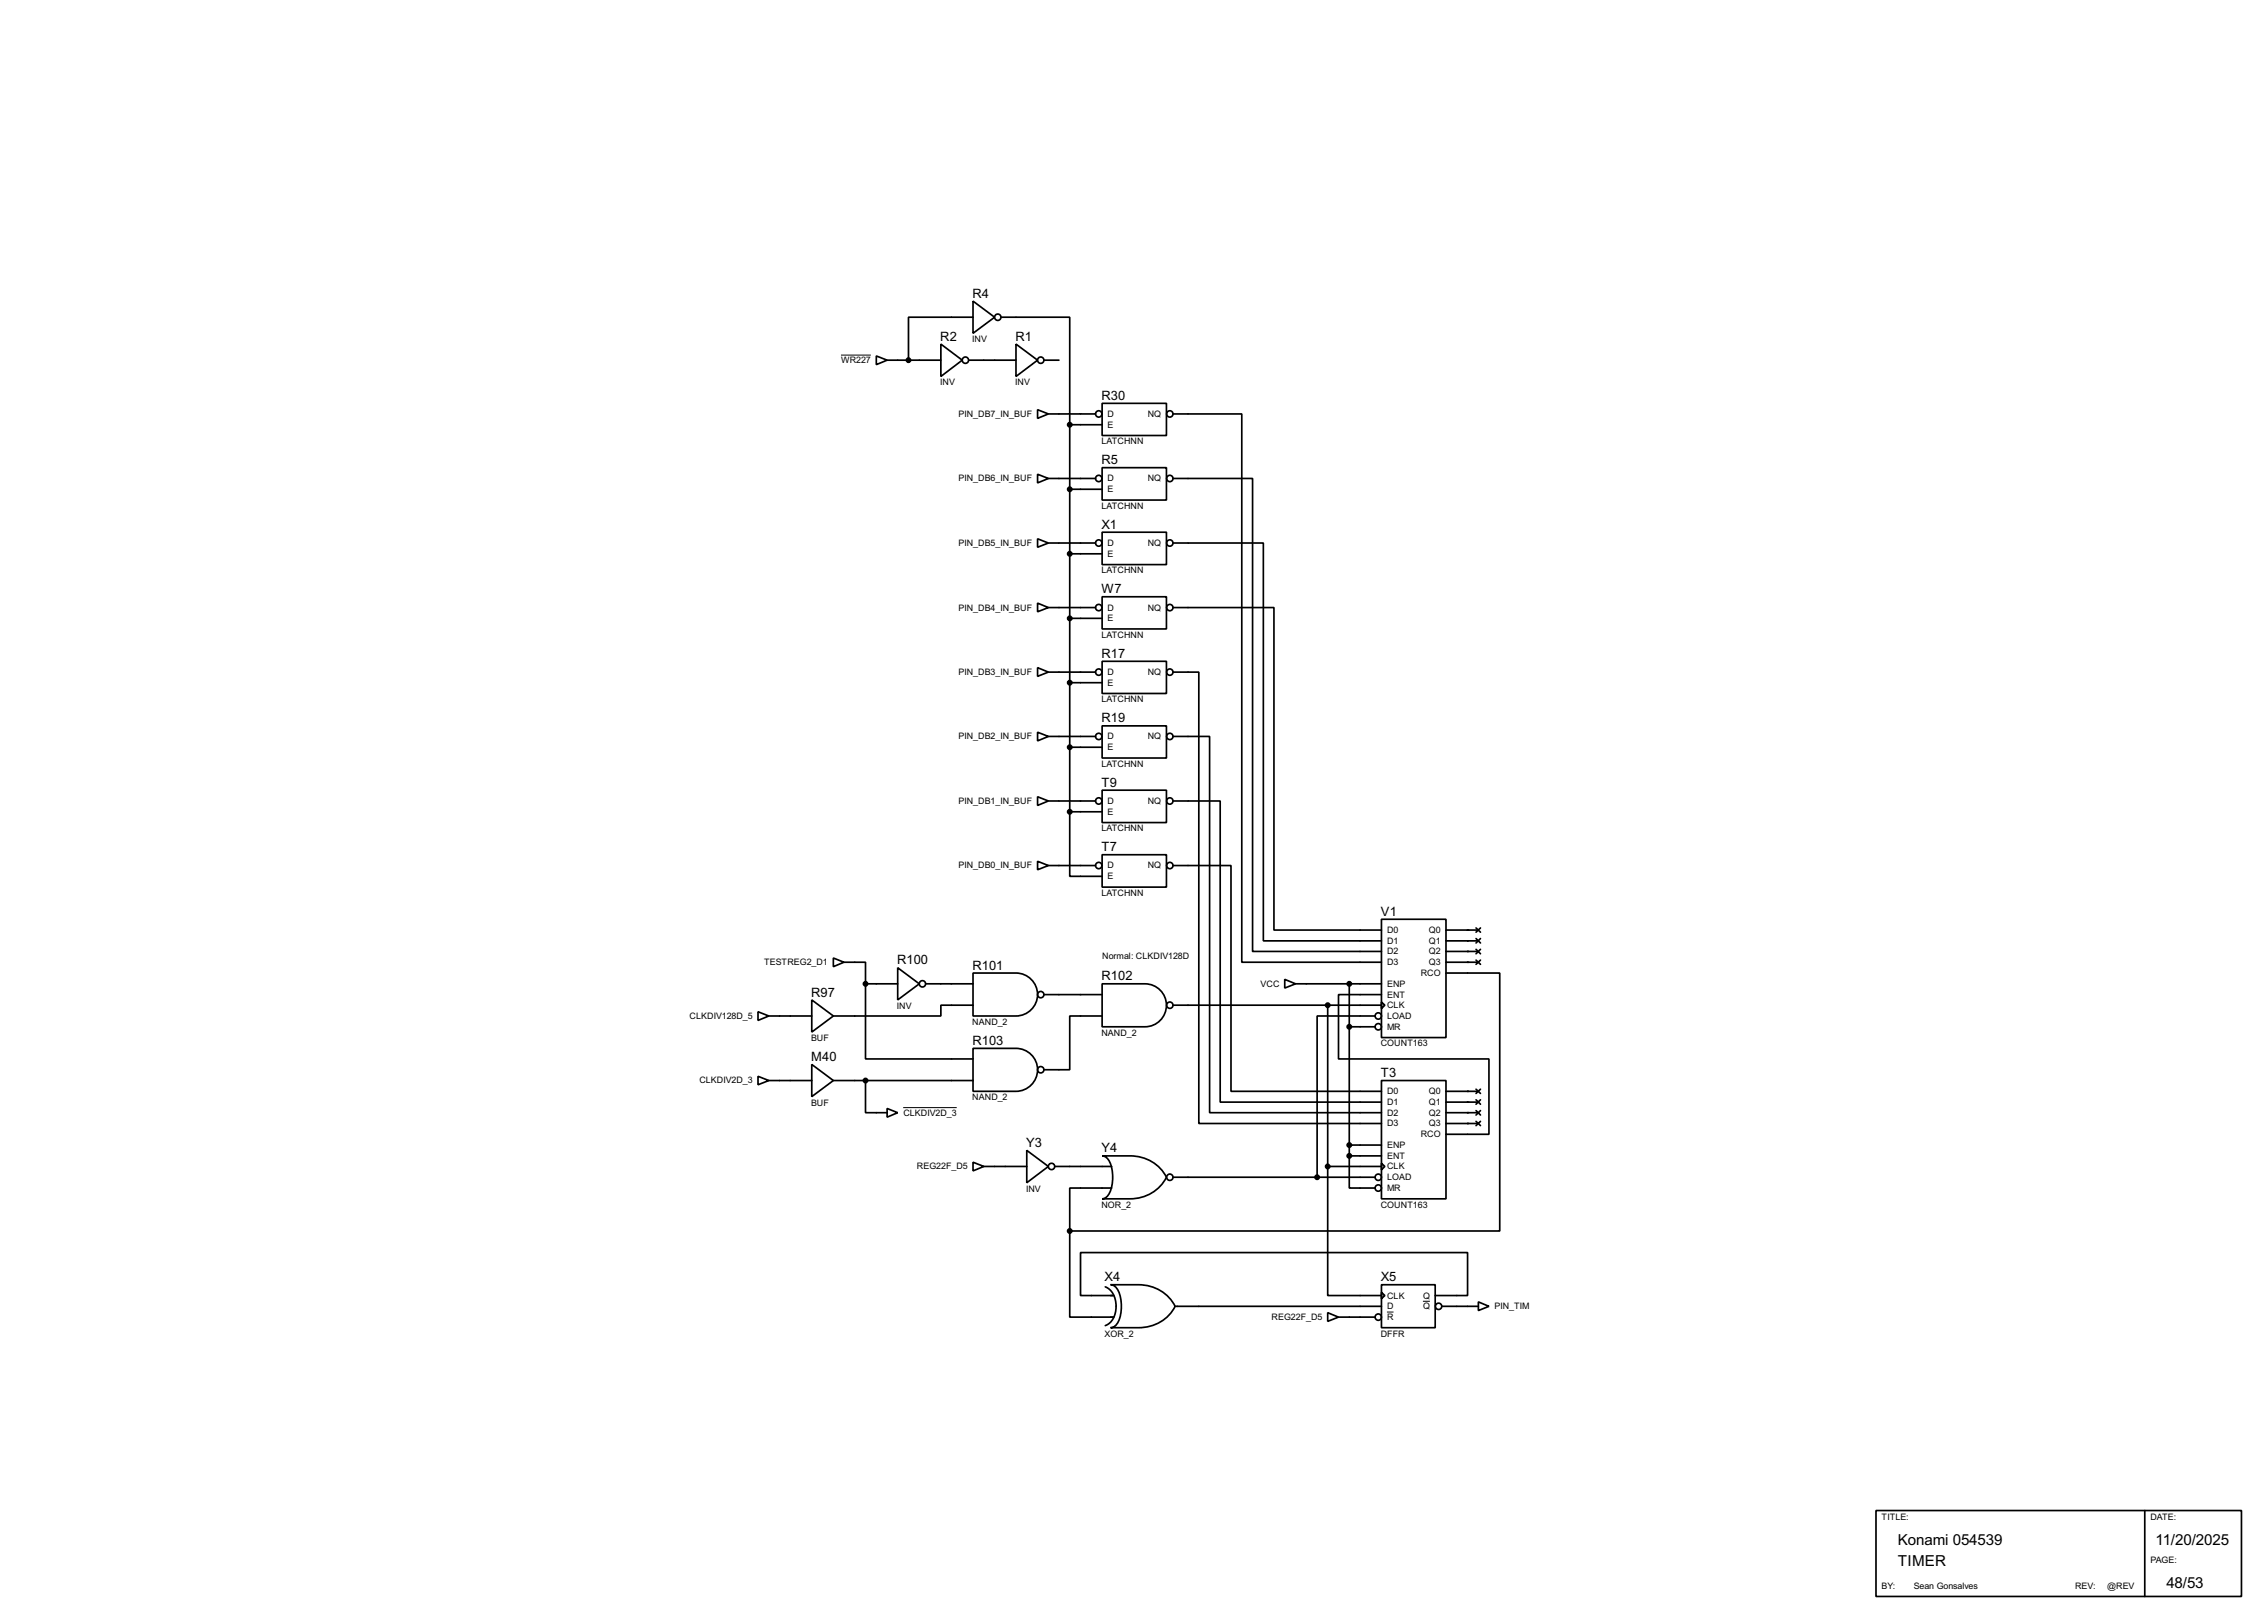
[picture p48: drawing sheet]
<svg xmlns="http://www.w3.org/2000/svg" width="536mm" height="383mm" viewBox="0 0 536 383" stroke-linecap="round" stroke-linejoin="round" font-family="sans-serif">
<defs><g id="words">
<g font-size="4">
<text x="448.4" y="365.1">Konami 054539</text>
<text x="509.3" y="365.1">11/20/2025</text>
<text x="448.4" y="370.1">TIMER</text>
<text x="511.9" y="375.2">48/53</text>
</g>
<g font-size="3.4">
<text x="229.8" y="70.4">R4</text>
<text x="222.2" y="80.5">R2</text>
<text x="239.9" y="80.5">R1</text>
<text x="260.3" y="94.5">R30</text>
<text x="260.3" y="109.7">R5</text>
<text x="260.3" y="124.9">X1</text>
<text x="260.3" y="140.2">W7</text>
<text x="260.3" y="155.5">R17</text>
<text x="260.3" y="170.7">R19</text>
<text x="260.3" y="185.9">T9</text>
<text x="260.3" y="201.2">T7</text>
<text x="326.3" y="216.4">V1</text>
<text x="212" y="227.9">R100</text>
<text x="229.8" y="229.1">R101</text>
<text x="260.3" y="231.7">R102</text>
<text x="191.7" y="235.5">R97</text>
<text x="191.7" y="250.7">M40</text>
<text x="229.8" y="246.9">R103</text>
<text x="326.3" y="254.5">T3</text>
<text x="242.5" y="271">Y3</text>
<text x="260.3" y="272.3">Y4</text>
<text x="261" y="302.8">X4</text>
<text x="326.3" y="302.8">X5</text>
</g>
<g font-size="2.4">
<text x="229.7" y="80.8">INV</text>
<text x="198.7" y="85.8">WR227</text>
<text x="222.1" y="91">INV</text>
<text x="239.9" y="91">INV</text>
<text x="226.5" y="98.5">PIN_DB7_IN_BUF</text>
<text x="261.7" y="101">E</text>
<text x="261.7" y="98.5">D</text>
<text x="271.2" y="98.5">NQ</text>
<text x="260.2" y="105">LATCHNN</text>
<text x="226.5" y="113.7">PIN_DB6_IN_BUF</text>
<text x="261.7" y="113.7">D</text>
<text x="271.2" y="113.7">NQ</text>
<text x="261.7" y="116.3">E</text>
<text x="260.2" y="120.3">LATCHNN</text>
<text x="226.5" y="129">PIN_DB5_IN_BUF</text>
<text x="261.7" y="131.6">E</text>
<text x="261.7" y="129">D</text>
<text x="271.2" y="129">NQ</text>
<text x="260.2" y="135.5">LATCHNN</text>
<text x="226.5" y="144.3">PIN_DB4_IN_BUF</text>
<text x="261.7" y="146.8">E</text>
<text x="261.7" y="144.3">D</text>
<text x="271.2" y="144.3">NQ</text>
<text x="260.2" y="150.7">LATCHNN</text>
<text x="226.5" y="159.5">PIN_DB3_IN_BUF</text>
<text x="261.7" y="159.5">D</text>
<text x="271.2" y="159.5">NQ</text>
<text x="260.2" y="166">LATCHNN</text>
<text x="261.7" y="162">E</text>
<text x="226.5" y="174.7">PIN_DB2_IN_BUF</text>
<text x="261.7" y="177.3">E</text>
<text x="261.7" y="174.7">D</text>
<text x="271.2" y="174.7">NQ</text>
<text x="260.2" y="181.2">LATCHNN</text>
<text x="226.5" y="190">PIN_DB1_IN_BUF</text>
<text x="261.7" y="190">D</text>
<text x="271.2" y="190">NQ</text>
<text x="260.2" y="196.5">LATCHNN</text>
<text x="261.7" y="192.5">E</text>
<text x="226.5" y="205.2">PIN_DB0_IN_BUF</text>
<text x="261.7" y="207.8">E</text>
<text x="261.7" y="205.2">D</text>
<text x="271.2" y="205.2">NQ</text>
<text x="260.2" y="211.7">LATCHNN</text>
<text x="327.7" y="220.5">D0</text>
<text x="337.6" y="220.5">Q0</text>
<text x="260.4" y="226.7">Normal: CLKDIV128D</text>
<text x="327.7" y="223">D1</text>
<text x="327.7" y="225.5">D2</text>
<text x="337.6" y="223">Q1</text>
<text x="337.6" y="225.5">Q2</text>
<text x="180.5" y="228.1">TESTREG2_D1</text>
<text x="297.8" y="233.2">VCC</text>
<text x="327.7" y="228.1">D3</text>
<text x="327.7" y="233.2">ENP</text>
<text x="335.7" y="230.6">RCO</text>
<text x="337.6" y="228.1">Q3</text>
<text x="211.9" y="238.4">INV</text>
<text x="327.7" y="235.7">ENT</text>
<text x="327.7" y="238.2">CLK</text>
<text x="162.9" y="240.8">CLKDIV128D_5</text>
<text x="191.6" y="246">BUF</text>
<text x="229.7" y="242.2">NAND_2</text>
<text x="260.2" y="244.7">NAND_2</text>
<text x="327.7" y="240.8">LOAD</text>
<text x="327.7" y="243.3">MR</text>
<text x="326.2" y="247.3">COUNT163</text>
<text x="165.2" y="256">CLKDIV2D_3</text>
<text x="191.6" y="261.2">BUF</text>
<text x="213.4" y="263.6">CLKDIV2D_3</text>
<text x="229.7" y="260">NAND_2</text>
<text x="327.7" y="258.6">D0</text>
<text x="327.7" y="261.1">D1</text>
<text x="327.7" y="263.6">D2</text>
<text x="337.6" y="258.6">Q0</text>
<text x="337.6" y="261.1">Q1</text>
<text x="337.6" y="263.6">Q2</text>
<text x="327.7" y="266.2">D3</text>
<text x="335.7" y="268.7">RCO</text>
<text x="337.6" y="266.2">Q3</text>
<text x="327.7" y="271.3">ENP</text>
<text x="327.7" y="273.8">ENT</text>
<text x="216.6" y="276.3">REG22F_D5</text>
<text x="242.4" y="281.6">INV</text>
<text x="327.7" y="276.3">CLK</text>
<text x="327.7" y="278.9">LOAD</text>
<text x="327.7" y="281.4">MR</text>
<text x="260.2" y="285.4">NOR_2</text>
<text x="326.2" y="285.4">COUNT163</text>
<text x="300.4" y="311.9">REG22F_D5</text>
<text x="327.7" y="309.4">D</text>
<text x="327.7" y="306.8">CLK</text>
<text x="327.7" y="311.9">R</text>
<text x="336.2" y="306.8">Q</text>
<text x="336.2" y="309.4">Q</text>
<text x="353.1" y="309.4">PIN_TIM</text>
<text x="261" y="315.8">XOR_2</text>
<text x="326.2" y="315.8">DFFR</text>
<text x="444.6" y="359.1">TITLE:</text>
<text x="508.1" y="359.1">DATE:</text>
<text x="508.1" y="369.2">PAGE:</text>
<text x="444.6" y="375.6">BY:</text>
<text x="452.2" y="375.6">Sean Gonsalves</text>
<text x="490.3" y="375.6">REV:</text>
<text x="497.9" y="375.6">@REV</text>
</g>
</g></defs>
<g fill="none" stroke="#000" stroke-width=".4">
<path d="M229.9 71.2l5.1 3.8-5.1 3.8zM229.9 75h-15.2v10.1M236.5 75h16.3v25.4M207.1 84.1l2.5 1-2.5 1.1zM209.6 85.1h12.7M222.3 81.3l5.1 3.8-5.1 3.9zM228.9 85.1h11.2M240.1 81.3l5.1 3.8-5.1 3.9zM245.2 96.8l2.5 1-2.5 1.1zM246.7 85.1h3.5M247.7 97.8h11.2M260.4 95.3h15.2v7.6h-15.2z"/>
<path d="M277.2 97.8h16.2v129.6h33M245.2 112.1l2.5 1-2.5 1zM247.7 113.1h11.2M252.8 100.4v91.4M252.8 115.6h7.6M252.8 100.4h7.6M260.4 110.5h15.2v7.7h-15.2zM277.2 113.1h18.8v111.7h30.4M245.2 127.3l2.5 1-2.5 1zM247.7 128.3h11.2M252.8 130.9h7.6M260.4 125.8h15.2v7.6h-15.2z"/>
<path d="M277.2 128.3h21.3v94h27.9M245.2 142.5l2.5 1.1-2.5 1zM245.2 157.8l2.5 1-2.5 1zM247.7 143.6h11.2M247.7 158.8h11.2M252.8 146.1h7.6M260.4 141h15.2v7.6h-15.2zM260.4 156.3h15.2v7.6h-15.2zM277.2 143.6h23.8v76.2h25.4M277.2 158.8h6.1v106.7h43.1M245.2 173l2.5 1-2.5 1.1zM247.7 174h11.2"/>
<path d="M252.8 176.6h7.6M252.8 161.3h7.6M260.4 171.5h15.2v7.6h-15.2zM277.2 174h8.6v88.9h40.6M245.2 188.3l2.5 1-2.5 1zM247.7 189.3h11.2M252.8 191.8v15.3h7.6M252.8 191.8h7.6M260.4 186.7h15.2v7.7h-15.2zM277.2 189.3h11.1v71.1h38.1M245.2 203.5l2.5 1-2.5 1zM247.7 204.5h11.2"/>
<path d="M260.4 202h15.2v7.6h-15.2zM277.2 204.5h13.7v53.4h35.5M326.4 217.2h15.3v28h-15.3zM341.7 219.8h7.6M348.8 219.3l1 1M349.8 219.3l-1 1M179.1 239.1l2.6 1-2.6 1zM191.8 236.3l5.1 3.8-5.1 3.8zM196.9 226.4l2.5 1-2.5 1zM199.4 227.4h5.1v5.1M204.5 232.5v17.7h25.4M204.5 232.5h7.6"/>
<path d="M212.1 228.7l5.1 3.8-5.1 3.8zM218.7 232.5h11.2M229.9 229.9h10.2a5.1 5.1 0 0 1 5.1 5.1 5.1 5.1 0 0 1-5.1 5.1h-10.2zM229.9 237.5h-7.6v2.6h-25.4M246.7 235h13.7M260.4 232.5h10.2a5.1 5.1 0 0 1 5 5 5.1 5.1 0 0 1-5 5.1h-10.2zM277.2 237.5h49.2M303.6 231.4l2.5 1.1-2.5 1zM306.1 232.5h20.3M313.7 237.5v38.1M318.8 232.5v40.6M326.4 236.8l.8 .7-.8 .8z"/>
<path d="M326.4 235h-10.1v15.2h35.5v17.8h-10.1M341.7 229.9h12.7v61h-101.6M341.7 222.3h7.6M341.7 224.8h7.6M341.7 227.4h7.6M348.8 221.8l1 1M348.8 224.3l1 1.1M348.8 226.9l1 1M349.8 221.8l-1 1M349.8 224.3l-1 1.1M349.8 226.9l-1 1M179.1 254.3l2.6 1-2.6 1z"/>
<path d="M181.7 240.1h10.1M181.7 255.3h10.1M191.8 251.5l5.1 3.8-5.1 3.8zM196.9 255.3h33M204.5 255.3v7.6h5.1M229.9 247.7h10.2a5.1 5.1 0 0 1 5.1 5.1 5.1 5.1 0 0 1-5.1 5.1h-10.2zM260.4 240.1h-7.6v12.7h-6.1M318.8 242.6h6.1M324.9 240.1h-13.7v38.1M326.4 255.3h15.3v28h-15.3zM341.7 257.9h7.6M348.8 257.4l1 1"/>
<path d="M348.8 259.9l1 1M349.8 257.4l-1 1M349.8 259.9l-1 1M209.6 261.9l2.5 1-2.5 1.1zM229.9 274.6l2.6 1-2.6 1.1zM232.5 275.6h10.1M242.6 271.8l5.1 3.8-5.1 3.9zM249.2 275.6h13.5M260.4 273.1h6.6a9.4 9.4 0 0 1 8.6 5.1 9.5 9.5 0 0 1-8.6 5.1h-6.6a3.2 3.2 0 0 0 2.3-3.2 7.8 7.8 0 0 0-1.3-6.6zM277.2 278.2h47.7M313.7 275.6v30.5h12.7M313.7 275.6h12.7"/>
<path d="M318.8 273.1v7.6h6.1M318.8 270.6h7.6M318.8 273.1h7.6M326.4 274.9l.8 .7-.8 .8zM341.7 260.4h7.6M341.7 262.9h7.6M341.7 265.5h7.6M348.8 262.4l1 1.1M348.8 265l1 1M349.8 262.4l-1 1.1M349.8 265l-1 1M252.8 290.9v20.3h10.4"/>
<path d="M262.7 280.7h-9.9v10.2M261.2 304.1a5.2 5.2 0 0 1 2.3 6.2 3.9 3.9 0 0 1-2.3 2.9M262.4 303.6h6.6a9.5 9.5 0 0 1 8.7 5.1 9.5 9.5 0 0 1-8.7 5h-6.6a3.1 3.1 0 0 0 2.4-3.1 7.8 7.8 0 0 0-1.3-6.6zM263.2 306.1h-7.9v-10.1h91.5v10.1h-7.7M277.7 308.7h48.7M313.7 310.2l2.6 1-2.6 1zM316.3 311.2h8.6M326.4 303.6h12.7v10.1h-12.7zM326.4 305.4l.8 .7-.8 .8zM340.7 308.7h8.6M349.3 307.6l2.5 1.1-2.5 1zM443.3 356.9h86.3v20.3h-86.3z"/>
<path d="M506.8 356.9v20.3"/>
<circle cx="235.7" cy="75" r=".75"/>
<circle cx="228.1" cy="85.1" r=".75"/>
<circle cx="245.9" cy="85.1" r=".75"/>
<circle cx="259.6" cy="97.8" r=".75"/>
<circle cx="276.4" cy="97.8" r=".75"/>
<circle cx="259.6" cy="113.1" r=".75"/>
<circle cx="276.4" cy="113.1" r=".75"/>
<circle cx="259.6" cy="128.3" r=".75"/>
<circle cx="276.4" cy="128.3" r=".75"/>
<circle cx="259.6" cy="143.6" r=".75"/>
<circle cx="259.6" cy="158.8" r=".75"/>
<circle cx="276.4" cy="143.6" r=".75"/>
<circle cx="276.4" cy="158.8" r=".75"/>
<circle cx="259.6" cy="174" r=".75"/>
<circle cx="276.4" cy="174" r=".75"/>
<circle cx="259.6" cy="189.3" r=".75"/>
<circle cx="276.4" cy="189.3" r=".75"/>
<circle cx="259.6" cy="204.5" r=".75"/>
<circle cx="276.4" cy="204.5" r=".75"/>
<circle cx="217.9" cy="232.5" r=".75"/>
<circle cx="245.9" cy="235" r=".75"/>
<circle cx="276.4" cy="237.5" r=".75"/>
<circle cx="245.9" cy="252.8" r=".75"/>
<circle cx="325.6" cy="242.6" r=".75"/>
<circle cx="325.6" cy="240.1" r=".75"/>
<circle cx="248.4" cy="275.6" r=".75"/>
<circle cx="276.4" cy="278.2" r=".75"/>
<circle cx="325.6" cy="278.2" r=".75"/>
<circle cx="325.6" cy="280.7" r=".75"/>
<circle cx="325.6" cy="311.2" r=".75"/>
<circle cx="339.9" cy="308.7" r=".75"/>
</g>
<g fill="#000">
<circle cx="346.8" cy="219.8" r=".2"/>
<circle cx="346.8" cy="224.8" r=".2"/>
<circle cx="346.8" cy="227.4" r=".2"/>
<circle cx="346.8" cy="222.3" r=".2"/>
<circle cx="346.8" cy="257.9" r=".2"/>
<circle cx="346.8" cy="260.4" r=".2"/>
<circle cx="346.8" cy="262.9" r=".2"/>
<circle cx="346.8" cy="265.5" r=".2"/>
</g>
<g fill="#000" stroke="#000" stroke-width=".4">
<circle cx="214.6" cy="85.1" r=".5"/>
<circle cx="252.7" cy="115.6" r=".5"/>
<circle cx="252.7" cy="100.4" r=".5"/>
<circle cx="252.7" cy="130.9" r=".5"/>
<circle cx="252.7" cy="146.1" r=".5"/>
<circle cx="252.7" cy="176.6" r=".5"/>
<circle cx="252.7" cy="161.3" r=".5"/>
<circle cx="252.7" cy="191.8" r=".5"/>
<circle cx="204.5" cy="232.5" r=".5"/>
<circle cx="313.7" cy="237.5" r=".5"/>
<circle cx="318.8" cy="232.5" r=".5"/>
<circle cx="204.5" cy="255.3" r=".5"/>
<circle cx="318.8" cy="242.6" r=".5"/>
<circle cx="311.2" cy="278.2" r=".5"/>
<circle cx="313.7" cy="275.6" r=".5"/>
<circle cx="318.8" cy="270.6" r=".5"/>
<circle cx="318.8" cy="273.1" r=".5"/>
<circle cx="252.7" cy="290.9" r=".5"/>
</g>
<path d="M198.7 83.9h7.1M213.4 261.7h12.7M327.7 310h1.6M336.2 307.5h1.7" fill="none" stroke="#000" stroke-width=".24"/>
<use href="#words"/>
</svg>
